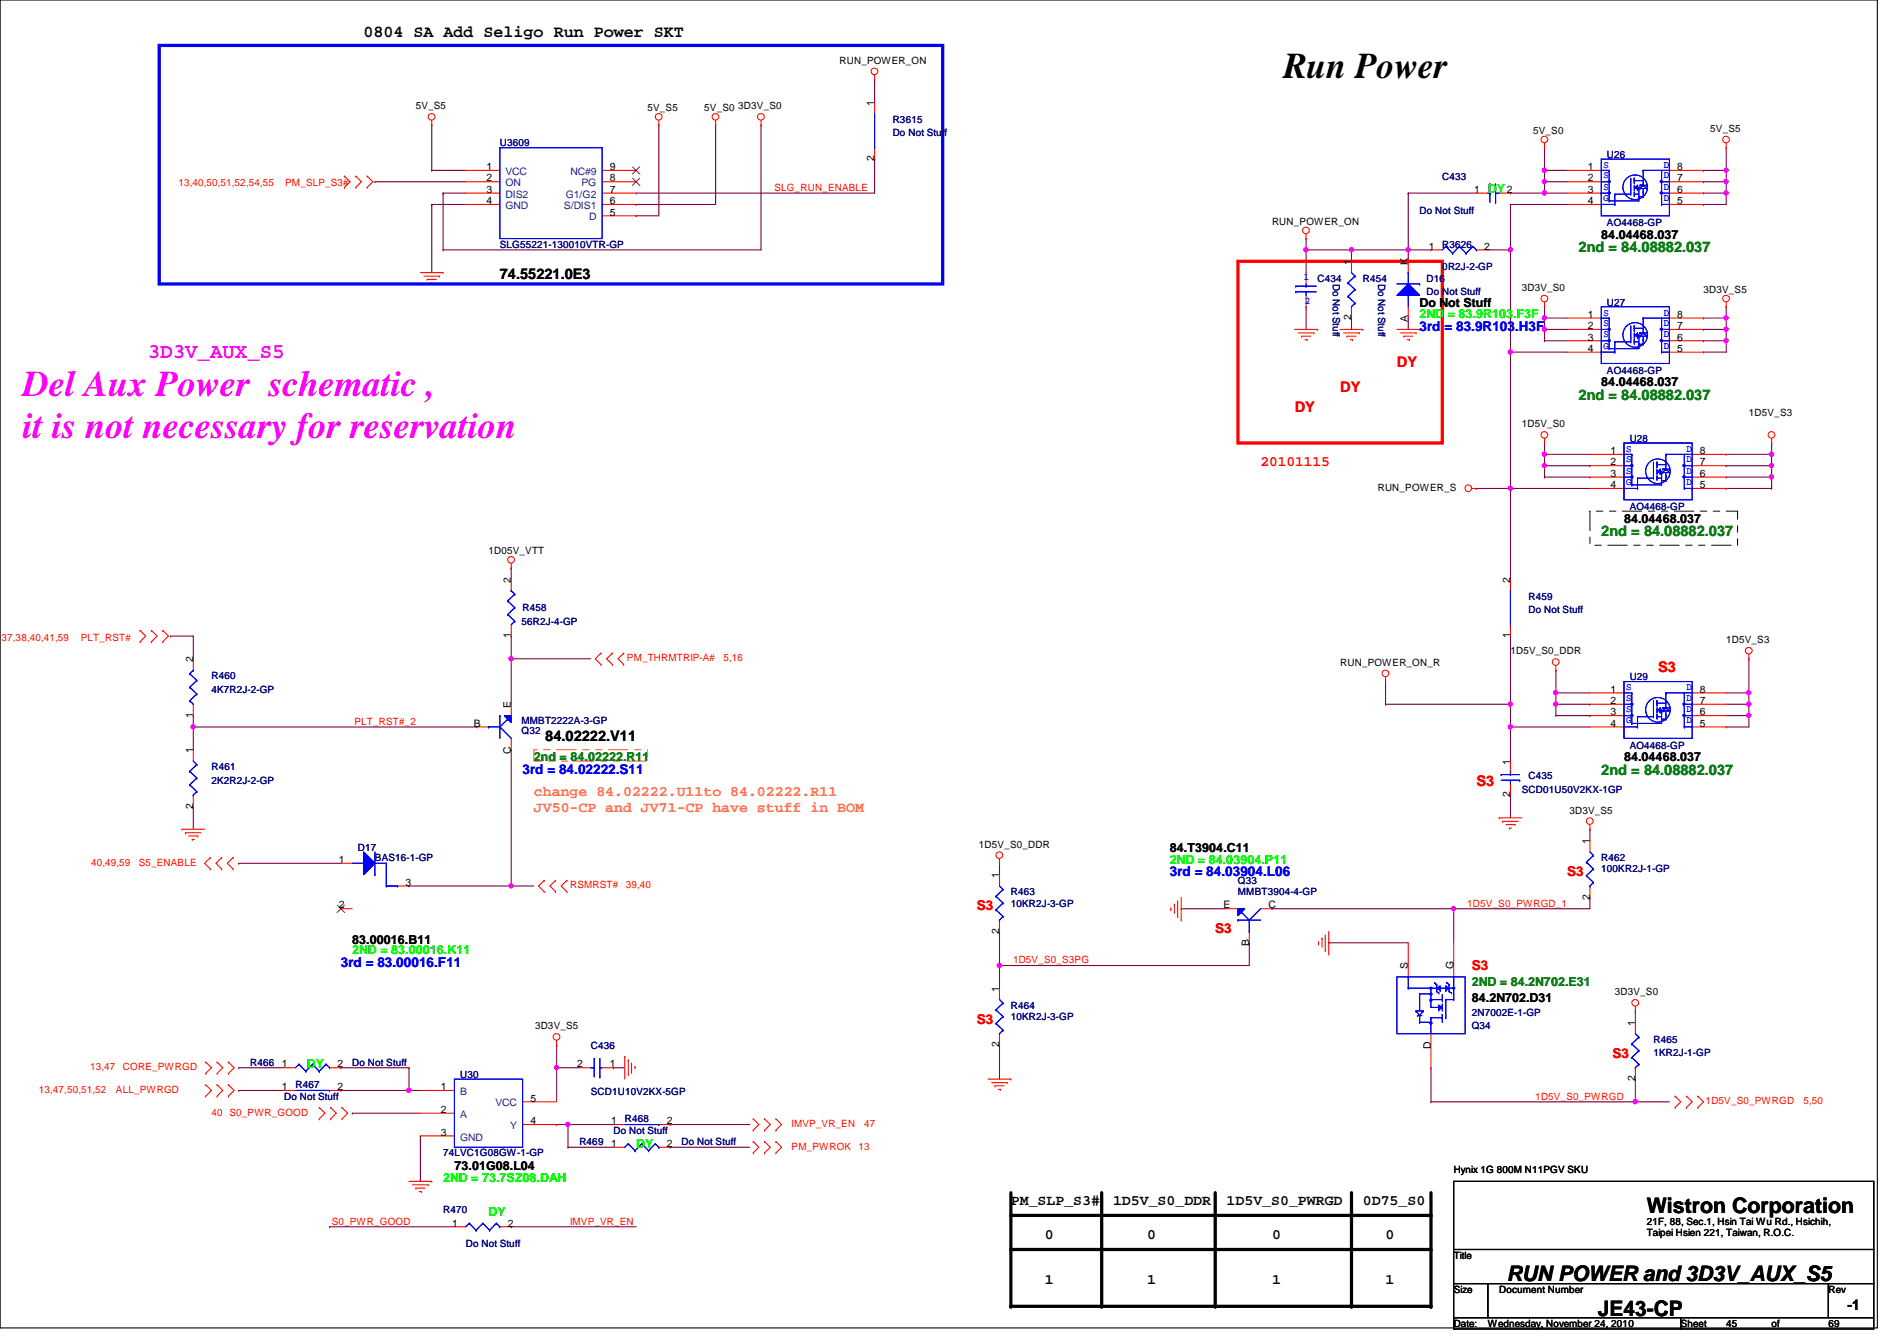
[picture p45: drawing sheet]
<svg xmlns="http://www.w3.org/2000/svg" width="297mm" height="210mm" viewBox="0 0 297 210" stroke-linecap="round" stroke-linejoin="round" font-family="sans-serif">
<defs><g id="words">
<text font-size="5.7" x="201" y="12.2">Run Power</text>
<g font-size="5.7" fill="#f0f">
<text x="3.6" y="62">Del Aux Power schematic ,</text>
<text x="3.6" y="68.6">it is not necessary for reservation</text>
</g>
<text font-size="3.3" fill="#f0f" x="23.2" y="56.1">3D3V_AUX_S5</text>
<g font-size="3.3">
<text x="257.8" y="189.8">Wistron Corporation</text>
<text x="236" y="200.6">RUN POWER and 3D3V_AUX_S5</text>
<text x="250.2" y="206">JE43-CP</text>
</g>
<text font-size="2.6" x="56.9" y="5.7">0804 SA Add Seligo Run Power SKT</text>
<g font-size="2.3" fill="#008000">
<text x="247.2" y="39.5">2nd = 84.08882.037</text>
<text x="247.2" y="62.6">2nd = 84.08882.037</text>
<text x="250.7" y="83.9">2nd = 84.08882.037</text>
<text x="250.7" y="121.2">2nd = 84.08882.037</text>
</g>
<g font-size="2.3">
<text x="78.3" y="43.7">74.55221.0E3</text>
<text x="85.4" y="115.9">84.02222.V11</text>
<text x="158.3" y="188.6">PM_SLP_S3#</text>
<text x="174.3" y="188.6">1D5V_S0_DDR</text>
<text x="192.1" y="188.6">1D5V_S0_PWRGD</text>
<text x="213.4" y="188.6">0D75_S0</text>
<text x="163.6" y="193.9">0</text>
<text x="179.6" y="193.9">0</text>
<text x="199.2" y="193.9">0</text>
<text x="217" y="193.9">0</text>
<text x="163.6" y="201">1</text>
<text x="179.6" y="201">1</text>
<text x="199.2" y="201">1</text>
<text x="217" y="201">1</text>
<text x="289.3" y="205">-1</text>
</g>
<g font-size="2.3" fill="#f00">
<text x="218.7" y="57.4">DY</text>
<text x="202.7" y="64.5">DY</text>
<text x="209.8" y="61.3">DY</text>
<text x="197.4" y="73">20101115</text>
<text x="259.6" y="105.2">S3</text>
<text x="231.2" y="123">S3</text>
</g>
<g font-size="2.3" fill="#ff8000">
<text x="83.6" y="124.5">change 84.02222.U11to 84.02222.R11</text>
<text x="83.6" y="127.1">JV50-CP and JV71-CP have stuff in BOM</text>
</g>
<g font-size="2.3" fill="#00f">
<text x="224.8" y="155.4" transform="rotate(180 224.8 155.4)">.</text>
<text x="224.8" y="154.6" transform="rotate(180 224.8 154.6)">.</text>
<text x="228.3" y="154.6" transform="rotate(180 228.3 154.6)">.</text>
<text x="224.8" y="159.9" transform="rotate(180 224.8 159.9)">.</text>
<text x="224.8" y="156.3" transform="rotate(180 224.8 156.3)">.</text>
</g>
<g font-size="2.1" fill="#00f">
<text x="222.3" y="51.8">3rd = 83.9R103.H3F</text>
<text x="81.8" y="121.1">3rd = 84.02222.S11</text>
<text x="183.2" y="137.1">3rd = 84.03904.L06</text>
<text x="53.4" y="151.3">3rd = 83.00016.F11</text>
</g>
<g font-size="2.1" fill="#f00">
<text x="245.4" y="137.1">S3</text>
<text x="152.9" y="142.5">S3</text>
<text x="190.3" y="146">S3</text>
<text x="230.5" y="151.9">S3</text>
<text x="152.9" y="160.2">S3</text>
<text x="252.5" y="165.6">S3</text>
</g>
<g font-size="1.9" fill="#0f0">
<text x="233" y="30.3">DY</text>
<text x="222.3" y="49.8">2ND = 83.9R103.F3F</text>
<text x="183.2" y="135.2">2ND = 84.03904.P11</text>
<text x="55.2" y="149.4">2ND = 83.00016.K11</text>
<text x="48" y="167.2">DY</text>
<text x="99.6" y="179.6">DY</text>
<text x="69.4" y="185">2ND = 73.7SZ08.DAH</text>
<text x="76.5" y="190.3">DY</text>
</g>
<g font-size="1.9">
<text x="250.7" y="37.4">84.04468.037</text>
<text x="222.3" y="48">Do Not Stuff</text>
<text x="250.7" y="60.5">84.04468.037</text>
<text x="254.3" y="81.8">84.04468.037</text>
<text x="254.3" y="119.2">84.04468.037</text>
<text x="183.2" y="133.4">84.T3904.C11</text>
<text x="55.2" y="147.8">83.00016.B11</text>
<text x="230.5" y="156.8">84.2N702.D31</text>
<text x="71.2" y="183.2">73.01G08.L04</text>
</g>
<g font-size="1.9" fill="#008000">
<text x="83.6" y="119.2">2nd = 84.02222.R11</text>
<text x="230.5" y="154.4">2ND = 84.2N702.E31</text>
</g>
<g font-size="1.6">
<text x="131.4" y="10">RUN_POWER_ON</text>
<text x="65.1" y="17.1">5V_S5</text>
<text x="101.4" y="17.4">5V_S5</text>
<text x="110.3" y="17.4">5V_S0</text>
<text x="115.6" y="17.1">3D3V_S0</text>
<text x="136.9" y="16.6" transform="rotate(-90 136.9 16.6)">1</text>
<text x="240.1" y="21">5V_S0</text>
<text x="267.8" y="20.7">5V_S5</text>
<text x="76.2" y="26.6">1</text>
<text x="76.2" y="28.4">2</text>
<text x="95.5" y="28.4">8</text>
<text x="95.5" y="26.6">9</text>
<text x="136.9" y="25.2" transform="rotate(-90 136.9 25.2)">2</text>
<text x="248.6" y="26.6">1</text>
<text x="248.6" y="28.4">2</text>
<text x="262.6" y="28.4">7</text>
<text x="262.6" y="26.6">8</text>
<text x="76.2" y="30.2">3</text>
<text x="76.2" y="32">4</text>
<text x="95.5" y="33.7">5</text>
<text x="95.5" y="32">6</text>
<text x="95.5" y="30.2">7</text>
<text x="199.2" y="35.2">RUN_POWER_ON</text>
<text x="230.8" y="30.2">1</text>
<text x="236" y="30.2">2</text>
<text x="248.6" y="30.2">3</text>
<text x="248.6" y="32">4</text>
<text x="262.6" y="32">5</text>
<text x="262.6" y="30.2">6</text>
<text x="211.6" y="41.4" transform="rotate(-90 211.6 41.4)">1</text>
<text x="220.5" y="41.4" transform="rotate(-90 220.5 41.4)">K</text>
<text x="223.7" y="39.1">1</text>
<text x="232.4" y="39.1">2</text>
<text x="238.3" y="45.6">3D3V_S0</text>
<text x="266.7" y="45.9">3D3V_S5</text>
<text x="211.6" y="50.1" transform="rotate(-90 211.6 50.1)">2</text>
<text x="220.5" y="50.3" transform="rotate(-90 220.5 50.3)">A</text>
<text x="248.6" y="49.7">1</text>
<text x="248.6" y="51.5">2</text>
<text x="248.6" y="53.3">3</text>
<text x="262.6" y="53.3">6</text>
<text x="262.6" y="51.5">7</text>
<text x="262.6" y="49.7">8</text>
<text x="248.6" y="55.1">4</text>
<text x="262.6" y="55.1">5</text>
<text x="273.9" y="65.1">1D5V_S3</text>
<text x="238.3" y="66.9">1D5V_S0</text>
<text x="252.2" y="71.1">1</text>
<text x="266.2" y="71.1">8</text>
<text x="215.7" y="76.8">RUN_POWER_S</text>
<text x="252.2" y="72.9">2</text>
<text x="252.2" y="74.6">3</text>
<text x="252.2" y="76.4">4</text>
<text x="266.2" y="76.4">5</text>
<text x="266.2" y="74.6">6</text>
<text x="266.2" y="72.9">7</text>
<text x="76.5" y="86.8">1D05V_VTT</text>
<text x="80" y="91.2" transform="rotate(-90 80 91.2)">2</text>
<text x="236.5" y="91.2" transform="rotate(-90 236.5 91.2)">2</text>
<text x="80" y="99.9" transform="rotate(-90 80 99.9)">1</text>
<text x="236.5" y="99.9" transform="rotate(-90 236.5 99.9)">1</text>
<text x="270.3" y="100.7">1D5V_S3</text>
<text x="30.2" y="103.7" transform="rotate(-90 30.2 103.7)">2</text>
<text x="209.8" y="104.2">RUN_POWER_ON_R</text>
<text x="236.5" y="102.4">1D5V_S0_DDR</text>
<text x="30.2" y="112.4" transform="rotate(-90 30.2 112.4)">1</text>
<text x="74.2" y="113.7">B</text>
<text x="80" y="110.8" transform="rotate(-90 80 110.8)">E</text>
<text x="252.2" y="108.4">1</text>
<text x="252.2" y="110.2">2</text>
<text x="252.2" y="112">3</text>
<text x="252.2" y="113.7">4</text>
<text x="266.2" y="113.7">5</text>
<text x="266.2" y="112">6</text>
<text x="266.2" y="110.2">7</text>
<text x="266.2" y="108.4">8</text>
<text x="30.2" y="117.9" transform="rotate(-90 30.2 117.9)">1</text>
<text x="80" y="118" transform="rotate(-90 80 118)">C</text>
<text x="236.5" y="119.7" transform="rotate(-90 236.5 119.7)">1</text>
<text x="236.5" y="124.8" transform="rotate(-90 236.5 124.8)">2</text>
<text x="30.2" y="126.6" transform="rotate(-90 30.2 126.6)">2</text>
<text x="245.7" y="127.3">3D3V_S5</text>
<text x="53" y="135.1">1</text>
<text x="153.3" y="132.7">1D5V_S0_DDR</text>
<text x="156.5" y="137.5" transform="rotate(-90 156.5 137.5)">1</text>
<text x="248.9" y="132.1" transform="rotate(-90 248.9 132.1)">1</text>
<text x="53" y="142.2">2</text>
<text x="63.5" y="138.6">3</text>
<text x="191.6" y="142.2">E</text>
<text x="198.6" y="142.2">C</text>
<text x="248.9" y="140.8" transform="rotate(-90 248.9 140.8)">2</text>
<text x="156.5" y="146.1" transform="rotate(-90 156.5 146.1)">2</text>
<text x="195.6" y="148.1" transform="rotate(-90 195.6 148.1)">B</text>
<text x="156.5" y="155.2" transform="rotate(-90 156.5 155.2)">1</text>
<text x="220.5" y="151.7" transform="rotate(-90 220.5 151.7)">S</text>
<text x="227.6" y="151.7" transform="rotate(-90 227.6 151.7)">G</text>
<text x="252.9" y="155.8">3D3V_S0</text>
<text x="83.8" y="161.1">3D3V_S5</text>
<text x="256" y="160.6" transform="rotate(-90 256 160.6)">1</text>
<text x="44.2" y="167.1">1</text>
<text x="52.8" y="167.1">2</text>
<text x="90.4" y="167.1">2</text>
<text x="95.5" y="167.1">1</text>
<text x="156.5" y="163.9" transform="rotate(-90 156.5 163.9)">2</text>
<text x="224" y="164.2" transform="rotate(-90 224 164.2)">D</text>
<text x="44.2" y="170.6">1</text>
<text x="52.8" y="170.6">2</text>
<text x="69" y="170.6">1</text>
<text x="83.1" y="172.4">5</text>
<text x="256" y="169.2" transform="rotate(-90 256 169.2)">2</text>
<text x="69" y="174.2">2</text>
<text x="69" y="177.8">3</text>
<text x="83.1" y="176">4</text>
<text x="95.7" y="176">1</text>
<text x="95.7" y="179.5">1</text>
<text x="104.4" y="176">2</text>
<text x="104.4" y="179.5">2</text>
<text x="227.6" y="183.7">Hynix 1G 800M N11PGV SKU</text>
<text x="70.8" y="192">1</text>
<text x="79.5" y="192">2</text>
<text x="257.8" y="191.7">21F, 88, Sec.1, Hsin Tai Wu Rd., Hsichih,</text>
<text x="227.6" y="197">Title</text>
<text x="257.8" y="193.5">Taipei Hsien 221, Taiwan, R.O.C.</text>
<text x="227.6" y="202.4">Size</text>
<text x="234.7" y="202.4">Document Number</text>
<text x="286.3" y="202.4">Rev</text>
<text x="227.6" y="207.7">Date:</text>
<text x="233" y="207.7">Wednesday, November 24, 2010</text>
<text x="263.2" y="207.7">Sheet</text>
<text x="270.3" y="207.7">45</text>
<text x="277.4" y="207.7">of</text>
<text x="286.3" y="207.7">69</text>
</g>
<g font-size="1.6" fill="#000080">
<text x="78.3" y="22.8">U3609</text>
<text x="139.8" y="19.2">R3615</text>
<text x="139.8" y="21.3">Do Not Stuff</text>
<text x="225.8" y="28.1">C433</text>
<text x="251.6" y="24.7">U26</text>
<text x="222.3" y="33.4">Do Not Stuff</text>
<text x="251.6" y="35.4">AO4468-GP</text>
<text x="78.3" y="38.8">SLG55221-130010VTR-GP</text>
<text x="225.8" y="38.8">R3626</text>
<text x="206.3" y="44.1">C434</text>
<text x="208.7" y="44.4" transform="rotate(90 208.7 44.4)">Do Not Stuff</text>
<text x="213.4" y="44.1">R454</text>
<text x="215.8" y="44.4" transform="rotate(90 215.8 44.4)">Do Not Stuff</text>
<text x="223.3" y="44.1">D16</text>
<text x="223.3" y="46.2">Do Not Stuff</text>
<text x="225.8" y="42.3">0R2J-2-GP</text>
<text x="251.6" y="47.8">U27</text>
<text x="251.6" y="58.5">AO4468-GP</text>
<text x="255.2" y="69.2">U28</text>
<text x="255.2" y="79.8">AO4468-GP</text>
<text x="81.8" y="95.7">R458</text>
<text x="239.3" y="93.9">R459</text>
<text x="81.7" y="97.8">56R2J-4-GP</text>
<text x="239.3" y="96">Do Not Stuff</text>
<text x="33.1" y="106.3">R460</text>
<text x="255.2" y="106.5">U29</text>
<text x="33.1" y="108.5">4K7R2J-2-GP</text>
<text x="81.7" y="113.3">MMBT2222A-3-GP</text>
<text x="81.7" y="114.9">Q32</text>
<text x="255.2" y="117.2">AO4468-GP</text>
<text x="33.1" y="120.6">R461</text>
<text x="33.1" y="122.7">2K2R2J-2-GP</text>
<text x="238.3" y="124.1">SCD01U50V2KX-1GP</text>
<text x="239.3" y="122">C435</text>
<text x="56" y="133.2">D17</text>
<text x="58.7" y="134.8">BAS16-1-GP</text>
<text x="250.7" y="134.8">R462</text>
<text x="250.7" y="136.6">100KR2J-1-GP</text>
<text x="158.3" y="140.1">R463</text>
<text x="158.3" y="141.9">10KR2J-3-GP</text>
<text x="193.8" y="138.3">Q33</text>
<text x="193.8" y="140.1">MMBT3904-4-GP</text>
<text x="158.3" y="157.9">R464</text>
<text x="158.3" y="159.7">10KR2J-3-GP</text>
<text x="230.5" y="161.1">Q34</text>
<text x="230.5" y="159">2N7002E-1-GP</text>
<text x="39.2" y="166.8">R466</text>
<text x="55.2" y="166.8">Do Not Stuff</text>
<text x="92.5" y="164.1">C436</text>
<text x="258.9" y="163.2">R465</text>
<text x="258.9" y="165.4">1KR2J-1-GP</text>
<text x="44.5" y="172.1">Do Not Stuff</text>
<text x="46.3" y="170.3">R467</text>
<text x="72" y="168.7">U30</text>
<text x="92.5" y="171.4">SCD1U10V2KX-5GP</text>
<text x="90.7" y="179.2">R469</text>
<text x="96.1" y="177.5">Do Not Stuff</text>
<text x="97.8" y="175.7">R468</text>
<text x="106.7" y="179.2">Do Not Stuff</text>
<text x="69.4" y="181">74LVC1G08GW-1-GP</text>
<text x="69.4" y="189.9">R470</text>
<text x="72.9" y="195.2">Do Not Stuff</text>
</g>
<g font-size="1.6" fill="#f00">
<text x="27.9" y="29.2">13,40,50,51,52,54,55</text>
<text x="44.7" y="29.2">PM_SLP_S3#</text>
<text x="121.3" y="29.9">SLG_RUN_ENABLE</text>
<text x="-.2" y="100.3">,37,38,40,41,59</text>
<text x="12.7" y="100.3">PLT_RST#</text>
<text x="98.2" y="103.5">PM_THRMTRIP-A#</text>
<text x="113.3" y="103.5">5,16</text>
<text x="55.5" y="113.5">PLT_RST#_2</text>
<text x="14.3" y="135.5">40,49,59</text>
<text x="21.7" y="135.5">S5_ENABLE</text>
<text x="89.3" y="139.1">RSMRST#</text>
<text x="98" y="139.1">39,40</text>
<text x="229.7" y="141.9">1D5V_S0_PWRGD_1</text>
<text x="158.6" y="150.8">1D5V_S0_S3PG</text>
<text x="14.1" y="167.5">13,47</text>
<text x="19.3" y="167.5">CORE_PWRGD</text>
<text x="6.1" y="171.1">13,47,50,51,52</text>
<text x="18.2" y="171.1">ALL_PWRGD</text>
<text x="240.4" y="172.1">1D5V_S0_PWRGD</text>
<text x="267.1" y="172.8">1D5V_S0_PWRGD</text>
<text x="282.4" y="172.8">5,50</text>
<text x="33.1" y="174.6">40 S0_PWR_GOOD</text>
<text x="123.9" y="176.4">IMVP_VR_EN</text>
<text x="123.9" y="180">PM_PWROK</text>
<text x="134.4" y="180">13</text>
<text x="135.3" y="176.4">47</text>
<text x="51.9" y="191.7">S0_PWR_GOOD</text>
<text x="89.3" y="191.7">IMVP_VR_EN</text>
</g>
<g font-size="1.6" fill="#004080">
<text x="79.2" y="27.4">VCC</text>
<text x="79.2" y="29.2">ON</text>
<text x="89.3" y="27.4">NC#9</text>
<text x="91.1" y="29.2">PG</text>
<text x="79.2" y="30.9">DIS2</text>
<text x="79.2" y="32.7">GND</text>
<text x="88.3" y="32.7">S/DIS1</text>
<text x="88.6" y="30.9">G1/G2</text>
<text x="92.2" y="34.5">D</text>
<text x="72" y="171.4">B</text>
<text x="77.6" y="173.2">VCC</text>
<text x="72" y="175">A</text>
<text x="72" y="178.5">GND</text>
<text x="79.9" y="176.7">Y</text>
</g>
<g font-size="1.6" fill="#00f">
<text x="251.1" y="26.3">S</text>
<text x="251.1" y="27.9">S</text>
<text x="251.1" y="29.7">S</text>
<text x="260.5" y="29.7">D</text>
<text x="260.5" y="27.9">D</text>
<text x="260.5" y="26.3">D</text>
<text x="251.1" y="31.5">G</text>
<text x="260.5" y="31.5">D</text>
<text x="204.2" y="43.9">1</text>
<text x="204.3" y="47.6">2</text>
<text x="251.1" y="49.4">S</text>
<text x="251.1" y="51">S</text>
<text x="251.1" y="52.8">S</text>
<text x="260.5" y="52.8">D</text>
<text x="260.5" y="51">D</text>
<text x="260.5" y="49.4">D</text>
<text x="251.1" y="54.6">G</text>
<text x="260.5" y="54.6">D</text>
<text x="254.6" y="70.7">S</text>
<text x="264.1" y="70.7">D</text>
<text x="254.6" y="72.3">S</text>
<text x="254.6" y="74.1">S</text>
<text x="254.6" y="75.9">G</text>
<text x="264.1" y="75.9">D</text>
<text x="264.1" y="74.1">D</text>
<text x="264.1" y="72.3">D</text>
<text x="254.6" y="108.1">S</text>
<text x="254.6" y="109.7">S</text>
<text x="254.6" y="111.5">S</text>
<text x="254.6" y="113.2">G</text>
<text x="264.1" y="113.2">D</text>
<text x="264.1" y="111.5">D</text>
<text x="264.1" y="109.7">D</text>
<text x="264.1" y="108.1">D</text>
</g>
</g></defs>
<path d="M0 0h294v207.9h-294z" fill="none" stroke="#000" stroke-width=".17"/>
<path d="M236.5 32h.1M236.5 39.1h.1M236.5 32h8.9M236.5 39.1v16" fill="none" stroke="#800040" stroke-width=".17"/>
<circle cx="236.5" cy="39.1" r=".32" fill="#f0f"/>
<circle cx="236.5" cy="39.1" r=".32" fill="none" stroke="#f0f" stroke-width=".17"/>
<g fill="none" stroke="#800040" stroke-width=".17">
<path d="M204.5 39.1h.1M204.5 39.1v3.6M211.6 39.1h.1M211.6 39.1v1.8M220.5 39.1h.1M220.5 30.2h.1M220.5 30.2v10.7M236.5 30.2h.1M236.5 30.2h5.3M220.5 49.8h.1M220.5 49.8v1.8M236.5 55.1h.1"/>
<path d="M236.5 55.1h8.9"/>
</g>
<circle cx="204.5" cy="39.1" r=".32" fill="#f0f"/>
<circle cx="204.5" cy="39.1" r=".32" fill="none" stroke="#f0f" stroke-width=".17"/>
<path d="M204.5 39.1h.1M204.5 39.1h7.1M204.5 48h.1M204.5 48v3.6M211.6 49.8h.1M211.6 49.8v1.8M241.8 49.8h.1M241.8 49.8h3.6M241.8 49.8v1.8" fill="none" stroke="#800040" stroke-width=".17"/>
<circle cx="241.8" cy="49.8" r=".32" fill="#f0f"/>
<circle cx="241.8" cy="49.8" r=".32" fill="none" stroke="#f0f" stroke-width=".17"/>
<path d="M241.8 51.6h.1M241.8 53.3h.1M241.8 51.6h3.6M241.8 53.3h3.6M241.8 51.6v1.7" fill="none" stroke="#800040" stroke-width=".17"/>
<circle cx="241.8" cy="51.5" r=".32" fill="#f0f"/>
<circle cx="241.8" cy="51.5" r=".32" fill="none" stroke="#f0f" stroke-width=".17"/>
<path d="M211.6 39.1h.1M211.6 39.1h8.9M220.5 30.2h.1M220.5 30.2h10.7" fill="none" stroke="#800040" stroke-width=".17"/>
<circle cx="220.5" cy="39.1" r=".32" fill="#f0f"/>
<circle cx="220.5" cy="39.1" r=".32" fill="none" stroke="#f0f" stroke-width=".17"/>
<circle cx="211.6" cy="39.1" r=".32" fill="#f0f"/>
<circle cx="211.6" cy="39.1" r=".32" fill="none" stroke="#f0f" stroke-width=".17"/>
<path d="M270.3 26.7h.1M270.3 26.7v1.7" fill="none" stroke="#800040" stroke-width=".17"/>
<circle cx="270.3" cy="26.6" r=".32" fill="#f0f"/>
<circle cx="270.3" cy="26.6" r=".32" fill="none" stroke="#f0f" stroke-width=".17"/>
<path d="M266.7 32h.1M266.7 32h3.6M270.3 28.4h.1M270.3 28.4v1.8" fill="none" stroke="#800040" stroke-width=".17"/>
<circle cx="270.3" cy="28.4" r=".32" fill="#f0f"/>
<circle cx="270.3" cy="28.4" r=".32" fill="none" stroke="#f0f" stroke-width=".17"/>
<path d="M241.8 26.7h.1M241.8 28.4h.1M241.8 26.7v3.5M266.7 28.4h.1M266.7 28.4h3.6" fill="none" stroke="#800040" stroke-width=".17"/>
<circle cx="241.8" cy="30.2" r=".32" fill="#f0f"/>
<circle cx="241.8" cy="30.2" r=".32" fill="none" stroke="#f0f" stroke-width=".17"/>
<circle cx="241.8" cy="28.4" r=".32" fill="#f0f"/>
<circle cx="241.8" cy="28.4" r=".32" fill="none" stroke="#f0f" stroke-width=".17"/>
<path d="M270.3 30.2h.1M270.3 30.2v1.8" fill="none" stroke="#800040" stroke-width=".17"/>
<circle cx="270.3" cy="30.2" r=".32" fill="#f0f"/>
<circle cx="270.3" cy="30.2" r=".32" fill="none" stroke="#f0f" stroke-width=".17"/>
<path d="M241.8 28.4h.1M241.8 30.2h.1M241.8 26.7h.1M241.8 30.2h3.6M241.8 26.7h3.6M241.8 28.4h3.6M266.7 30.2h.1M266.7 26.7h.1M266.7 30.2h3.6M266.7 26.7h3.6" fill="none" stroke="#800040" stroke-width=".17"/>
<circle cx="241.8" cy="26.6" r=".32" fill="#f0f"/>
<circle cx="241.8" cy="26.6" r=".32" fill="none" stroke="#f0f" stroke-width=".17"/>
<path d="M204.5 37.3h.1M204.5 37.3v1.8M241.8 23.1h.1M241.8 23.1v3.6M270.3 23.1h.1M270.3 23.1v3.6M241.8 48h.1M241.8 48v1.8M270.3 48h.1M270.3 49.8h.1M270.3 48v3.6" fill="none" stroke="#800040" stroke-width=".17"/>
<circle cx="270.3" cy="49.8" r=".32" fill="#f0f"/>
<circle cx="270.3" cy="49.8" r=".32" fill="none" stroke="#f0f" stroke-width=".17"/>
<path d="M266.7 55.1h.1M266.7 55.1h3.6M270.3 51.6h.1M270.3 51.6v1.7" fill="none" stroke="#800040" stroke-width=".17"/>
<circle cx="270.3" cy="51.5" r=".32" fill="#f0f"/>
<circle cx="270.3" cy="51.5" r=".32" fill="none" stroke="#f0f" stroke-width=".17"/>
<path d="M266.7 51.6h.1M266.7 51.6h3.6M270.3 53.3h.1M270.3 53.3v1.8" fill="none" stroke="#800040" stroke-width=".17"/>
<circle cx="270.3" cy="53.3" r=".32" fill="#f0f"/>
<circle cx="270.3" cy="53.3" r=".32" fill="none" stroke="#f0f" stroke-width=".17"/>
<path d="M266.7 53.3h.1M266.7 49.8h.1M266.7 53.3h3.6M266.7 49.8h3.6M241.8 69.3h.1M241.8 69.3v1.8M270.3 71.1h.1M277.4 69.3h.1M277.4 69.3v1.8h-7.1" fill="none" stroke="#800040" stroke-width=".17"/>
<circle cx="277.4" cy="71.1" r=".32" fill="#f0f"/>
<circle cx="277.4" cy="71.1" r=".32" fill="none" stroke="#f0f" stroke-width=".17"/>
<path d="M55.2 174.2h.1M55.2 174.2h10.6M64 170.7h.1M64 170.7h1.8M65.8 177.8h.1M65.8 177.8v7.1M87.2 167.1h.1M87.2 167.1v5.4M88.9 176h.1M88.9 176h7.2" fill="none" stroke="#800040" stroke-width=".17"/>
<circle cx="64" cy="170.7" r=".32" fill="#f0f"/>
<circle cx="64" cy="170.7" r=".32" fill="none" stroke="#f0f" stroke-width=".17"/>
<path d="M80 103.1h.1M80 103.1v7.1M80 103.1h12.5" fill="none" stroke="#800040" stroke-width=".17"/>
<circle cx="80" cy="103.1" r=".32" fill="#f0f"/>
<circle cx="80" cy="103.1" r=".32" fill="none" stroke="#f0f" stroke-width=".17"/>
<path d="M26.7 99.6h.1M26.7 99.6h3.6M80 99.6h.1M80 88.9h.1M80 88.9v1.8M80 99.6v3.5M80 117.3h.1M80 117.3v21.4M37.4 135.1h.1M37.4 135.1h16M80 138.7h.1M80 138.7h3.6" fill="none" stroke="#800040" stroke-width=".17"/>
<circle cx="80" cy="138.7" r=".32" fill="#f0f"/>
<circle cx="80" cy="138.7" r=".32" fill="none" stroke="#f0f" stroke-width=".17"/>
<path d="M64 138.7h.1M64 138.7h16M88.9 179.6h.1M88.9 176h.1M88.9 179.6h7.2M88.9 176v3.6" fill="none" stroke="#800040" stroke-width=".17"/>
<circle cx="88.9" cy="176" r=".32" fill="#f0f"/>
<circle cx="88.9" cy="176" r=".32" fill="none" stroke="#f0f" stroke-width=".17"/>
<g fill="none" stroke="#800040" stroke-width=".17">
<path d="M37.4 170.7h.1M37.4 167.1h.1M37.4 167.1h7.1M37.4 170.7h7.1M53.4 167.1h.1M53.4 170.7h.1M53.4 167.1h10.6M64 167.1h.1M64 167.1v3.6h-10.6M87.2 176h.1M87.2 167.1h.1M87.2 176h1.7"/>
<path d="M87.2 167.1h3.5M104.9 176h.1M104.9 179.6h.1M104.9 176h12.5M104.9 179.6h12.5"/>
</g>
<circle cx="87.1" cy="167.1" r=".32" fill="#f0f"/>
<circle cx="87.1" cy="167.1" r=".32" fill="none" stroke="#f0f" stroke-width=".17"/>
<path d="M241.8 71.1h.1M241.8 71.1h7.2M236.5 113.8h.1M236.5 113.8v5.3M87.2 163.6h.1M87.2 163.6v3.5M96.1 167.1h.1M96.1 167.1h1.7M51.6 192h.1M51.6 192h19.6M80 192h.1M80 192h19.6" fill="none" stroke="#800040" stroke-width=".17"/>
<circle cx="236.5" cy="113.8" r=".32" fill="#f0f"/>
<circle cx="236.5" cy="113.8" r=".32" fill="none" stroke="#f0f" stroke-width=".17"/>
<path d="M236.5 76.5h.1M236.5 76.5v14.2M236.5 113.8h.1M236.5 110.2h.1M236.5 113.8h12.5M236.5 110.2v3.6M243.6 108.5h.1M243.6 104.9h.1M243.6 108.5h5.4M243.6 104.9v3.6M236.5 124.5h.1M236.5 124.5v3.5" fill="none" stroke="#800040" stroke-width=".17"/>
<circle cx="236.5" cy="76.4" r=".32" fill="#f0f"/>
<circle cx="236.5" cy="76.4" r=".32" fill="none" stroke="#f0f" stroke-width=".17"/>
<path d="M217 106.7h.1M217 110.2h.1M217 106.7v3.5M217 110.2h19.5" fill="none" stroke="#800040" stroke-width=".17"/>
<circle cx="236.5" cy="110.2" r=".32" fill="#f0f"/>
<circle cx="236.5" cy="110.2" r=".32" fill="none" stroke="#f0f" stroke-width=".17"/>
<path d="M236.5 99.6h.1M236.5 99.6v10.6M243.6 110.2h.1M243.6 108.5v1.7" fill="none" stroke="#800040" stroke-width=".17"/>
<circle cx="243.6" cy="108.4" r=".32" fill="#f0f"/>
<circle cx="243.6" cy="108.4" r=".32" fill="none" stroke="#f0f" stroke-width=".17"/>
<circle cx="243.6" cy="110.2" r=".32" fill="#f0f"/>
<circle cx="243.6" cy="110.2" r=".32" fill="none" stroke="#f0f" stroke-width=".17"/>
<g fill="none" stroke="#800040" stroke-width=".17">
<path d="M243.6 112h.1M243.6 112h5.4M249 110.2h.1M249 112h.1M249 110.2h-5.4v1.8M270.3 113.8h.1M270.3 110.2h3.6M270.3 108.5h3.6M273.9 112h.1M273.9 108.5h.1M273.9 103.1h.1M273.9 110.2h.1"/>
<path d="M273.9 103.1v7.1M273.9 112v1.8h-3.6"/>
</g>
<circle cx="273.8" cy="108.4" r=".32" fill="#f0f"/>
<circle cx="273.8" cy="108.4" r=".32" fill="none" stroke="#f0f" stroke-width=".17"/>
<path d="M270.3 112h3.6M273.9 112h.1" fill="none" stroke="#800040" stroke-width=".17"/>
<circle cx="273.8" cy="112" r=".32" fill="#f0f"/>
<circle cx="273.8" cy="112" r=".32" fill="none" stroke="#f0f" stroke-width=".17"/>
<path d="M273.9 110.2h.1M273.9 110.2v1.8" fill="none" stroke="#800040" stroke-width=".17"/>
<circle cx="273.8" cy="110.2" r=".32" fill="#f0f"/>
<circle cx="273.8" cy="110.2" r=".32" fill="none" stroke="#f0f" stroke-width=".17"/>
<path d="M256.1 172.5h.1M256.1 172.5h5.3" fill="none" stroke="#800040" stroke-width=".17"/>
<circle cx="256" cy="172.4" r=".32" fill="#f0f"/>
<circle cx="256" cy="172.4" r=".32" fill="none" stroke="#f0f" stroke-width=".17"/>
<path d="M156.5 135.1h.1M156.5 135.1v1.8M249 129.8h.1M249 129.8v1.8M156.5 151.1h.1M156.5 151.1h39.1M256.1 158.2h.1M256.1 158.2v1.8M224.1 172.5h.1M256.1 168.9h.1M256.1 168.9v3.6h-32" fill="none" stroke="#800040" stroke-width=".17"/>
<circle cx="156.5" cy="151.1" r=".32" fill="#f0f"/>
<circle cx="156.5" cy="151.1" r=".32" fill="none" stroke="#f0f" stroke-width=".17"/>
<path d="M156.5 151.1h.1M156.5 145.8v8.9M199.2 142.2h.1M227.6 142.2h.1M227.6 142.2v5.4M249 140.5h.1M249 140.5v1.7h-49.8M156.5 163.6h.1M156.5 163.6v5.3" fill="none" stroke="#800040" stroke-width=".17"/>
<circle cx="227.6" cy="142.2" r=".32" fill="#f0f"/>
<circle cx="227.6" cy="142.2" r=".32" fill="none" stroke="#f0f" stroke-width=".17"/>
<path d="M30.3 113.8h44.4M74.7 113.8h.1M30.3 126.2h.1M30.3 126.2v3.6" fill="none" stroke="#800040" stroke-width=".17"/>
<circle cx="30.2" cy="113.8" r=".32" fill="#f0f"/>
<circle cx="30.2" cy="113.8" r=".32" fill="none" stroke="#f0f" stroke-width=".17"/>
<path d="M236.5 55.1h.1M236.5 55.1v21.4M236.5 76.5h.1M236.5 76.5h12.5M30.3 99.6h.1M30.3 99.6v3.5M30.3 112h.1M30.3 113.8h.1M30.3 112v5.3" fill="none" stroke="#800040" stroke-width=".17"/>
<circle cx="236.5" cy="55.1" r=".32" fill="#f0f"/>
<circle cx="236.5" cy="55.1" r=".32" fill="none" stroke="#f0f" stroke-width=".17"/>
<path d="M241.8 72.9h.1M241.8 71.1v1.8" fill="none" stroke="#800040" stroke-width=".17"/>
<circle cx="241.8" cy="71.1" r=".32" fill="#f0f"/>
<circle cx="241.8" cy="71.1" r=".32" fill="none" stroke="#f0f" stroke-width=".17"/>
<path d="M241.8 72.9h7.2M249 72.9h.1M270.3 72.9h.1M270.3 72.9h7.1M277.4 72.9h.1M277.4 71.1v1.8" fill="none" stroke="#800040" stroke-width=".17"/>
<circle cx="277.4" cy="72.9" r=".32" fill="#f0f"/>
<circle cx="277.4" cy="72.9" r=".32" fill="none" stroke="#f0f" stroke-width=".17"/>
<path d="M270.3 74.7h.1M270.3 74.7h7.1M277.4 74.7h.1M277.4 72.9v1.8" fill="none" stroke="#800040" stroke-width=".17"/>
<circle cx="277.4" cy="74.6" r=".32" fill="#f0f"/>
<circle cx="277.4" cy="74.6" r=".32" fill="none" stroke="#f0f" stroke-width=".17"/>
<path d="M241.8 74.7h.1M241.8 72.9v1.8M270.3 76.5h.1M270.3 76.5h7.1M277.4 76.5h.1M277.4 74.7v1.8" fill="none" stroke="#800040" stroke-width=".17"/>
<circle cx="241.8" cy="72.9" r=".32" fill="#f0f"/>
<circle cx="241.8" cy="72.9" r=".32" fill="none" stroke="#f0f" stroke-width=".17"/>
<g fill="none" stroke="#800040" stroke-width=".17">
<path d="M67.6 19.6h.1M67.6 19.6v7.1M103.2 19.6h.1M103.2 19.6v14.2h-3.6M112.1 19.6h.1M112.1 19.6v12.4h-12.5M119.2 19.6h.1M119.2 19.6v19.5h-49.8M136.9 12.4h.1M136.9 12.4v3.6M58.7 28.4h.1M58.7 28.4h14.2"/>
<path d="M67.6 32h.1M67.6 26.7h.1M67.6 32h5.3M67.6 32v10.7M67.6 26.7h5.3M69.4 39.1h.1M69.4 30.2h.1M69.4 30.2h3.5M69.4 30.2v8.9M99.6 32h.1M99.6 33.8h.1M99.6 30.2h.1"/>
<path d="M136.9 24.9h.1M136.9 24.9v5.3h-37.3M220.5 39.1h3.6M224.1 39.1h.1M233 39.1h3.5M236.5 39.1h.1M236.5 32h.1M236.5 32v7.1M231.2 76.5h.1M231.2 76.5h5.3M241.8 74.7h7.2M249 74.7h.1"/>
<path d="M185 142.2h.1M185 142.2h7.1M195.6 147.6h.1M195.6 147.6v3.5M208.1 147.6h.1M208.1 147.6h12.4M224.1 167.1h.1M224.1 167.1v5.4"/>
</g>
<g fill="none" stroke="#f00" stroke-width=".17">
<path d="M67.6 19.6h.1M67.6 18.8v.8M103.2 19.6h.1M103.2 18.8v.8M112.1 19.6h.1M112.1 18.8v.8M119.2 19.6h.1M119.2 18.8v.8M136.9 12.4h.1M136.9 11.7v.7M53.9 29.3h.1M53.9 27.6h.1"/>
<path d="M53.9 27.6l.9 .8-.9 .9M55.7 27.6h.1M55.7 29.3h.1M55.7 27.6l.9 .8-.9 .9M57.5 29.3h.1M57.5 27.6h.1M57.5 27.6l.9 .8-.9 .9M204.5 37.3h.1M204.5 36.6v.7M224.1 39.1h1.7M231.2 39.1h1.8M231.2 30.2h1.8"/>
<path d="M234.7 30.2h1.8M241.8 23.1h.1M241.8 22.4v.7M270.3 23.1h.1M270.3 22.4v.7M65.8 42.7h3.6M66.4 43.2h2.4M66.9 43.7h.1M66.9 43.7h1.4M67.4 44.3h.4M67.8 44.3h.1M68.8 43.2h.1"/>
<path d="M69.4 42.7h.1M202.7 51.6h3.6M203.3 52.1h2.4M203.8 52.6h.1M203.8 52.6h1.4M204.3 53.2h.4M204.7 53.2h.1M205.7 52.1h.1M206.3 51.6h.1M209.8 51.6h3.6M210.4 52.1h2.4M210.9 52.6h.1"/>
<path d="M210.9 52.6h1.4M211.5 53.2h.3M211.8 53.2h.1M212.8 52.1h.1M213.4 51.6h.1M218.7 51.6h3.6M219.3 52.1h2.4M219.8 52.6h.1M219.8 52.6h1.4M220.3 53.2h.4M220.5 40.9v1.8M220.5 48v1.8"/>
<path d="M220.7 53.2h.1M221.7 52.1h.1M222.3 51.6h.1M241.8 48h.1M241.8 47.3v.7M270.3 48h.1M270.3 47.3v.7M230.5 76.5h.7M231.2 76.5h.1M241.8 69.3h.1M241.8 68.6v.7M277.4 69.3h.1"/>
<path d="M277.4 68.6v.7M21.9 98.7h.1M21.9 98.7l.9 .9-.9 .9M23.7 98.7h.1M23.7 98.7l.9 .9-.9 .9M25.5 98.7h.1M25.5 98.7l.9 .9-.9 .9M80 88.9h.1M80 88.2v.7M21.9 100.5h.1M23.7 100.5h.1M25.5 100.5h.1"/>
<path d="M94.1 102.2h.1M94.1 104h.1M94.1 102.2l-.9 .9 .9 .9M95.9 104h.1M95.9 102.2h.1M95.9 102.2l-.9 .9 .9 .9M97.7 102.2h.1M97.7 104h.1M97.7 102.2l-.9 .9 .9 .9M217 106.7h.1M217 106v.7M243.6 104.9h.1"/>
<path d="M243.6 104.2v.7M273.9 103.1h.1M273.9 102.4v.7M28.5 129.8h.1M28.5 129.8h3.5M29 130.3h.1M29 130.3h2.5M29.5 130.9h1.5M30.1 131.4h.1M30.1 131.4h.3M31 130.9h.1M32.9 136h.1"/>
<path d="M32.9 134.2h.1M32.9 134.2l-.9 .9 .9 .9M34.7 134.2h.1M34.7 136h.1M34.7 134.2l-.9 .9 .9 .9M36.5 136h.1M36.5 134.2h.1M36.5 134.2l-.9 .9 .9 .9M85.2 139.6h.1M85.2 137.8h.1M85.2 137.8l-.9 .9 .9 .9M87 137.8h.1"/>
<path d="M87 139.6h.1M87 137.8l-.9 .9 .9 .9M88.8 139.6h.1M88.8 137.8h.1M88.8 137.8l-.9 .9 .9 .9M156.5 135.1h.1M156.5 134.4v.7M234.7 128h.1M234.7 128h3.6M235.3 128.6h.1M235.3 128.6h2.4M235.8 129.1h1.4"/>
<path d="M236.3 129.6h.1M236.3 129.6h.4M237.2 129.1h.1M249 129.8h.1M249 129.1v.7M183.3 142.4h.1M183.3 142.1v.3M183.9 141.5h.1M183.9 141.5v1.5M184.4 143.5h.1M184.4 141v2.5M185 144h.1"/>
<path d="M185 140.5v3.5M206.5 147.7h.1M206.5 147.4v.3M207 146.9h.1M207 146.9v1.4M207.5 148.8h.1M207.5 146.3v2.5M208.1 149.4h.1M208.1 145.8v3.6M256.1 158.2h.1M256.1 157.5v.7M32.2 168h.1"/>
<path d="M32.2 166.2h.1M32.2 171.6h.1M32.2 169.8h.1M32.2 166.2l.9 .9-.9 .9M32.2 169.8l.9 .9-.9 .9M34 166.2h.1M34 168h.1M34 169.8h.1M34 171.6h.1M34 166.2l.9 .9-.9 .9M34 169.8l.9 .9-.9 .9M35.8 168h.1"/>
<path d="M35.8 166.2h.1M35.8 171.6h.1M35.8 169.8h.1M35.8 169.8l.9 .9-.9 .9M35.8 166.2l.9 .9-.9 .9M50 175.1h.1M50 173.4h.1M50 173.4l.9 .8-.9 .9M51.8 173.4h.1M51.8 175.1h.1M51.8 173.4l.9 .8-.9 .9M53.5 175.1h.1"/>
<path d="M53.5 173.4h.1M53.5 173.4l.9 .8-.9 .9M87.2 163.6h.1M87.2 162.9v.7M97.8 165.4h.1M97.8 165.4v3.5M98.4 165.9h.1M98.4 165.9v2.5M98.9 167.9h.1M98.9 166.4v1.5M99.4 167h.1M99.4 167v.3"/>
<path d="M117.9 176.9h.1M117.9 175.1h.1M117.9 178.7h.1M117.9 175.1l.9 .9-.9 .9M117.9 178.7l.9 .9-.9 .9M119.7 175.1h.1M119.7 176.9h.1M119.7 178.7h.1M119.7 175.1l.9 .9-.9 .9M119.7 178.7l.9 .9-.9 .9M121.5 176.9h.1M121.5 175.1h.1"/>
<path d="M121.5 178.7h.1M121.5 178.7l.9 .9-.9 .9M121.5 175.1l.9 .9-.9 .9M154.7 168.9h3.6M155.3 169.5h2.4M155.8 170h.1M155.8 170h1.4M156.3 170.5h.4M156.7 170.5h.1M157.7 169.5h.1M158.3 168.9h.1M262.3 173.4h.1"/>
<path d="M262.3 171.6h.1M262.3 171.6l.9 .9-.9 .9M264.1 171.6h.1M264.1 173.4h.1M264.1 171.6l.9 .9-.9 .9M265.8 173.4h.1M265.8 171.6h.1M265.8 171.6l.9 .9-.9 .9M64 184.9h3.6M64.6 185.5h2.5M65.1 186h.1M65.1 186h1.4"/>
<path d="M65.7 186.5h.3M66 186.5h.1M67.1 185.5h.1M67.6 184.9h.1M117.9 180.5h.1M119.7 180.5h.1M121.5 180.5h.1"/>
<circle cx="67.6" cy="18.3" r=".52"/>
<circle cx="103.1" cy="18.3" r=".52"/>
<circle cx="112" cy="18.3" r=".52"/>
<circle cx="119.1" cy="18.3" r=".52"/>
<circle cx="136.9" cy="11.2" r=".52"/>
<circle cx="204.5" cy="36.1" r=".52"/>
<circle cx="241.8" cy="21.8" r=".52"/>
<circle cx="270.3" cy="21.8" r=".52"/>
<circle cx="241.8" cy="46.7" r=".52"/>
<circle cx="270.3" cy="46.7" r=".52"/>
<circle cx="229.9" cy="76.4" r=".52"/>
<circle cx="241.8" cy="68.1" r=".52"/>
<circle cx="277.4" cy="68.1" r=".52"/>
<circle cx="80" cy="87.6" r=".52"/>
<circle cx="216.9" cy="105.4" r=".52"/>
<circle cx="243.6" cy="103.6" r=".52"/>
<circle cx="273.8" cy="101.8" r=".52"/>
<circle cx="156.5" cy="133.9" r=".52"/>
<circle cx="248.9" cy="128.5" r=".52"/>
<circle cx="256.1" cy="157" r=".52"/>
<circle cx="87.1" cy="162.3" r=".52"/>
</g>
<path d="M227.6 184.9h65.8v10.7h-65.8zM227.6 195.6h65.8v5.3h-65.8zM227.6 200.9h5.4v5.3h-5.4zM227.6 206.2h35.6v1.8h-35.6zM233 200.9h53.3v5.3h-53.3zM263.2 206.2h30.2v1.8h-30.2zM286.3 200.9h7.1v5.3h-7.1z" fill="none" stroke="#000" stroke-width=".17"/>
<path d="M83.6 117.3h17.8v1.8h-17.8z" fill="none" stroke="#ff8000" stroke-width=".16" stroke-dasharray="3 1 1 1 1 1"/>
<path d="M249 80h23.1v5.3h-23.1z" fill="none" stroke="#000" stroke-width=".16" stroke-dasharray="3 1 1 1 1 1"/>
<path d="M158.3 190.2h65.8M158.3 195.6h65.8M158.3 186.7v17.8h65.8v-17.8M172.5 186.7v17.8M190.3 186.7v17.8M211.6 186.7v17.8" fill="none" stroke="#000" stroke-width=".51"/>
<g fill="#000">
<circle cx="224.1" cy="190.2" r=".25"/>
<circle cx="224.1" cy="195.6" r=".25"/>
<circle cx="158.3" cy="204.5" r=".25"/>
<circle cx="172.5" cy="204.5" r=".25"/>
<circle cx="190.3" cy="204.5" r=".25"/>
<circle cx="211.6" cy="204.5" r=".25"/>
<circle cx="224.1" cy="204.5" r=".25"/>
</g>
<path d="M24.9 7.1h122.7v37.3h-122.7z" fill="none" stroke="#00f" stroke-width=".51"/>
<path d="M193.8 40.9h32v28.4h-32z" fill="none" stroke="#f00" stroke-width=".51"/>
<g fill="none" stroke="#00f" stroke-width=".17">
<path d="M226.4 38.6h.1M226.4 38.6l-.6 .5M226.4 38.6l1.1 1.1M227.5 39.7h.1M228.5 38.6h.1M228.5 38.6l-1 1.1M228.5 38.6l1.1 1.1M229.6 39.7h.1M230.6 38.6h.1M230.6 38.6l-1 1.1M230.6 38.6l.6 .5M231.2 39.1h.1"/>
<path d="M233 30.2h.3M233.3 30.2h.1M233.3 28.8h.1M233.3 28.8v2.9M234.2 30.2h.1M234.2 31.7h.1M234.2 30.2h.5M234.2 28.8v2.9"/>
</g>
<path d="M220.5 44.4l1.8 1.8h-3.6z" fill="#00f"/>
<path d="M218.7 44.4h3.6M220.5 44.4l1.8 1.8h-3.6zM220.5 46.2h.1M220.5 42.7h.1M220.5 42.7v1.7M220.5 46.2v1.8M222.3 44.4h.1" fill="none" stroke="#00f" stroke-width=".17"/>
<path d="M220.5 44.4l1.8 1.8h-3.6z" fill="#00f"/>
<g fill="none" stroke="#00f" stroke-width=".17">
<path d="M136.9 17.8v5.3M78.3 23.1h16v14.2h-16zM136.9 23.1h.1M250.7 24.9h10.7v8.9h-10.7zM250.7 26.7h.1M250.7 32h.1M250.7 30.2h.1M250.7 26.7h1.3M250.7 32h2.2M250.7 30.2h1.3M250.7 28.4h1.3M251.8 28.3h.3v.2h-.3z"/>
<path d="M251.8 30.1h.3v.2h-.3zM252 31.5h.1M252 26.7h.1M252 28.4h.1M252 26.7v4.8M252.9 30.4h.1M252.9 32h.1M252.9 30.4h2.5M252.9 30.4v1.6M255.4 30.4h.1M255.4 27.9v2.5M255.9 30.4h.1"/>
<path d="M255.9 30.1h.1M255.9 28.3h.1M255.9 27.9h.1M255.9 28.6h.1M255.9 29.7h.1M255.9 30.4h.7M255.9 27.9v.7M255.9 29v.7M255.9 30.1v.7M255.9 29.3h.7M255.9 28.3h1.4M256.1 29.3h.1"/>
<path d="M256.1 29.3l.3 .4M256.4 29h.1M256.4 29.5h.1M256.4 29.7h.1M256.4 29v.7M256.4 29l-.3 .3M256.6 30.8h.1M256.6 29.3h.1M256.6 30.8h.7M256.6 29.3v2.2h-4.6M256.8 29h.1M256.8 29.5h.1"/>
<path d="M256.8 29h1M256.8 29.5h1M257.3 30.1h.1M257.3 30.8h.1M257.3 26.7h.1M257.3 29h.1M257.3 26.7v2.3M257.3 29.5v1.3M257.3 26.7h4.1M257.3 29l-.5 .5M257.3 29l.5 .5M257.8 29h.1"/>
<path d="M257.8 29.5h.1M260 30.1h.3v.2h-.3zM260 28.3h.3v.2h-.3zM260.2 32h.1M260.2 30.2h.1M260.2 26.7v5.3M260.2 32h1.2M260.2 30.2h1.2M260.2 28.4h1.2M261.4 32h.1M261.4 28.4h.1M202.9 45.7h.1"/>
<path d="M202.9 44.8h.1M202.9 45.7h3.2M202.9 44.8h3.2M204.5 44.8h.1M204.5 45.7h.1M204.5 44.4v.4M204.5 45.7v.5M211.1 44.3h.1M211.1 46.4h.1M211.1 44.3l1.1 1M211.1 46.4l1.1 1.1M211.6 48h.1"/>
<path d="M211.6 42.7l.6 .5M212.2 43.2h.1M212.2 45.3h.1M212.2 47.5h.1M212.2 43.2l-1.1 1.1M212.2 45.3l-1.1 1.1M212.2 47.5l-.6 .5M218.7 44.4h3.6M220.5 44.4l1.8 1.8h-3.6zM220.5 46.2h.1M220.5 42.7h.1M220.5 42.7v1.7"/>
<path d="M220.5 46.2v1.8M222.3 44.4h.1M254.3 69.3h10.7v8.9h-10.7zM254.3 71.1h.1M254.3 76.5h.1M254.3 74.7h.1M254.3 71.1h1.2M254.3 76.5h2.1M254.3 74.7h1.2M254.3 72.9h1.2M255.4 72.8h.2v.2h-.2zM255.4 74.5h.2v.3h-.2z"/>
<path d="M255.5 75.9h.1M255.5 71.1h.1M255.5 72.9h.1M255.5 71.1v4.8M256.4 74.8h.1M256.4 76.5h.1M256.4 74.8v1.7M256.4 74.8h2.5M258.9 74.8h.1M258.9 72.3v2.5M259.5 74.8h.1M259.5 74.5h.1"/>
<path d="M259.5 72.7h.1M259.5 72.3h.1M259.5 73.1h.1M259.5 74.1h.1M259.5 72.3v.8M259.5 73.4v.7M259.5 74.5v.7M259.5 74.8h.7M259.5 73.8h.7M259.5 72.7h1.4M259.6 73.8h.1M259.6 73.8l.4 .3"/>
<path d="M260 73.4h.1M260 74h.1M260 74.1h.1M260 73.4v.7M260 73.4l-.4 .4M260.2 75.2h.1M260.2 73.8h.1M260.2 73.8v2.1h-4.7M260.2 75.2h.7M260.3 73.4h.1M260.3 74h.1M260.3 73.4h1.1"/>
<path d="M260.3 74h1.1M260.9 74.5h.1M260.9 75.2h.1M260.9 71.1h.1M260.9 73.4h.1M260.9 71.1v2.3M260.9 74v1.2M260.9 71.1h4.1M260.9 73.4l-.6 .6M260.9 73.4l.5 .6M261.4 73.4h.1M261.4 74h.1"/>
<path d="M263.6 74.5h.2v.3h-.2zM263.6 72.8h.2v.2h-.2zM263.7 76.5h.1M263.7 74.7h.1M263.7 71.1v5.4M263.7 76.5h1.3M263.7 74.7h1.3M263.7 72.9h1.3M265 76.5h.1M265 72.9h.1M79.5 96.2h.1M79.5 94.1h.1"/>
<path d="M79.5 96.2l1.1 1M79.5 94.1l1.1 1M80 92.5h.1M80 92.5l.6 .5M80.6 97.2h.1M80.6 95.1h.1M80.6 93h.1M80.6 97.2l-.6 .6M80.6 95.1l-1.1 1.1M80.6 93l-1.1 1.1M236.5 92.5h.1M236.5 92.5v5.3"/>
<path d="M29.7 109.7h.1M29.7 107.6h.1M29.7 105.5h.1M29.7 109.7l.6 .5M29.7 107.6l1.1 1M29.7 105.5l1.1 1M30.3 104.9h.1M30.3 104.9l-.6 .6M30.3 119.1l.5 .6M30.8 108.6h.1M30.8 106.5h.1M30.8 119.7h.1"/>
<path d="M30.8 108.6l-1.1 1.1M30.8 106.5l-1.1 1.1M30.8 119.7l-1.1 1M254.3 106.7h10.7v8.9h-10.7zM254.3 108.5h.1M254.3 113.8h.1M254.3 112h.1M254.3 108.5h1.2M254.3 113.8h2.1M254.3 112h1.2M254.3 110.2h1.2M255.4 110.1h.2v.2h-.2z"/>
<path d="M255.4 111.9h.2v.2h-.2zM255.5 113.2h.1M255.5 108.5h.1M255.5 110.2h.1M255.5 108.5v4.7M256.4 112.2h.1M256.4 113.8h.1M256.4 112.2h2.5M256.4 112.2v1.6M258.9 112.2h.1M258.9 109.7v2.5M259.5 112.2h.1"/>
<path d="M259.5 111.8h.1M259.5 110.1h.1M259.5 109.7h.1M259.5 110.4h.1M259.5 111.5h.1M259.5 112.2h.7M259.5 109.7v.7M259.5 110.8v.7M259.5 111.8v.8M259.5 111.1h.7M259.5 110.1h1.4M259.6 111.1h.1"/>
<path d="M259.6 111.1l.4 .4M260 110.8h.1M260 111.3h.1M260 111.5h.1M260 110.8l-.4 .3M260 110.8v.7M260.2 112.6h.1M260.2 111.1h.1M260.2 112.6h.7M260.2 111.1v2.1h-4.7M260.3 110.8h.1M260.3 111.3h.1"/>
<path d="M260.3 110.8h1.1M260.3 111.3h1.1M260.9 111.8h.1M260.9 112.6h.1M260.9 108.5h.1M260.9 110.8h.1M260.9 108.5v2.3M260.9 111.3v1.3M260.9 108.5h4.1M260.9 110.8l-.6 .5M260.9 110.8l.5 .5M261.4 110.8h.1"/>
<path d="M261.4 111.3h.1M263.6 111.9h.2v.2h-.2zM263.6 110.1h.2v.2h-.2zM263.7 113.8h.1M263.7 112h.1M263.7 108.5v5.3M263.7 113.8h1.3M263.7 112h1.3M263.7 110.2h1.3M265 113.8h.1M265 110.2h.1M29.7 120.7h.1"/>
<path d="M29.7 122.9h.1M29.7 120.7l1.1 1.1M29.7 122.9l1.1 1M30.3 124.5h.1M30.8 121.8h.1M30.8 123.9h.1M30.8 121.8l-1.1 1.1M30.8 123.9l-.5 .6M156.5 138.7l.6 .5M157.1 139.2h.1M157.1 139.2l-1.1 1.1M235.1 121.2h.1"/>
<path d="M235.1 121.2h2.9M235.1 122.1h2.9M236.5 121.2h.1M236.5 122.1h.1M236.5 120.9v.3M236.5 122.1v.6M238 122.1h.1M248.4 135h.1M248.4 137.1h.1M248.4 135l1.1 1M248.4 137.1l1.1 1M249 138.7h.1"/>
<path d="M249 133.3l.5 .6M249.5 133.9h.1M249.5 136h.1M249.5 138.1h.1M249.5 133.9l-1.1 1.1M249.5 136l-1.1 1.1M249.5 138.1l-.5 .6M156 158.1h.1M156 140.3h.1M156 142.4h.1M156 158.1l1.1 1M156 140.3l1.1 1.1"/>
<path d="M156 142.4l1.1 1.1M156.5 144h.1M156.5 156.5l.6 .5M157.1 157h.1M157.1 159.1h.1M157.1 141.4h.1M157.1 143.5h.1M157.1 157l-1.1 1.1M157.1 159.1l-1.1 1.1M157.1 141.4l-1.1 1M157.1 143.5l-.6 .5M46.3 170.7h5.3"/>
<path d="M46.8 166.6h.1M46.8 166.6l-.5 .5M46.8 166.6l1.1 1.1M47.9 167.7h.1M48.9 166.6h.1M48.9 166.6l-1 1.1M48.9 166.6l1.1 1.1M50 167.7h.1M51.1 166.6h.1M51.1 166.6l-1.1 1.1M51.1 166.6l.5 .5M51.6 167.1h.1"/>
<path d="M51.6 170.7h.1M71.2 168.9h10.6v10.7h-10.6zM92.5 167.1h.5M93 167.1h.1M93 165.7h.1M93 165.7v2.9M93.9 167.1h.1M93.9 168.6h.1M93.9 167.1h.4M93.9 165.7v2.9M97.8 176h5.4M103.2 176h.1"/>
<path d="M156 160.2h.1M156 160.2l1.1 1M156.5 161.8h.1M157.1 161.2h.1M157.1 161.2l-.6 .6M255.5 163.4h.1M255.5 165.5h.1M255.5 163.4l1.1 1.1M255.5 165.5l1.1 1.1M256.1 167.1h.1M256.1 161.8l.5 .5M256.6 162.3h.1"/>
<path d="M256.6 164.5h.1M256.6 166.6h.1M256.6 162.3l-1.1 1.1M256.6 164.5l-1.1 1M256.6 166.6l-.5 .5M73.5 191.5h.1M73.5 191.5l-.6 .5M73.5 191.5l1 1.1M74.5 192.6h.1M75.6 191.5h.1M75.6 191.5l-1.1 1.1M75.6 191.5l1.1 1.1"/>
<path d="M76.7 192.6h.1M77.7 191.5h.1M77.7 191.5l-1 1.1M77.7 191.5l.6 .5M78.3 192h.1"/>
<circle cx="256" cy="29.3" r="1.93"/>
<circle cx="259.6" cy="73.8" r="1.93"/>
<circle cx="259.6" cy="111.1" r="1.93"/>
</g>
<g fill="none" stroke="#f00" stroke-width=".17">
<path d="M136.9 16v1.8M72.9 26.7h5.4M72.9 28.4h5.4M72.9 30.2h5.4M72.9 32h5.4M94.3 26.7h5.3M94.3 28.4h5.3M94.3 30.2h5.3M94.3 32h5.3M94.3 33.8h5.3M136.9 23.1v1.8M245.4 26.7h5.3"/>
<path d="M245.4 28.4h5.3M245.4 30.2h5.3M245.4 32h5.3M261.4 26.7h5.3M261.4 28.4h5.3M261.4 30.2h5.3M261.4 32h5.3M204.5 42.7v1.7M204.5 46.2v1.8M211.6 40.9v1.8M211.6 48v1.8M249 71.1h5.3"/>
<path d="M249 72.9h5.3M249 74.7h5.3M249 76.5h5.3M265 71.1h5.3M265 72.9h5.3M265 74.7h5.3M265 76.5h5.3M80 90.7v1.8M80 97.8v1.8M236.5 90.7v1.8M236.5 97.8v1.8M30.3 103.1v1.8"/>
<path d="M30.3 110.2v1.8M30.3 117.3v1.8M236.5 119.1v1.8M249 108.5h5.3M249 110.2h5.3M249 112h5.3M249 113.8h5.3M265 108.5h5.3M265 110.2h5.3M265 112h5.3M265 113.8h5.3M30.3 124.5v1.7"/>
<path d="M156.5 136.9v1.8M236.5 122.7v1.8M249 131.6v1.7M249 138.7v1.8M156.5 144v1.8M156.5 154.7v1.8M192.1 142.2h1.7M195.6 145.8v1.8M197.4 142.2h1.8M44.5 167.1h1.8M44.5 170.7h1.8M51.6 167.1h1.8"/>
<path d="M51.6 170.7h1.8M65.8 170.7h5.4M65.8 174.2h5.4M65.8 177.8h5.4M81.8 176h5.4M81.8 172.5h5.4M90.7 167.1h1.8M94.3 167.1h1.8M96.1 176h1.7M103.2 176h1.7M156.5 161.8v1.8M256.1 160v1.8"/>
<path d="M256.1 167.1v1.8M71.2 192h1.7M78.3 192h1.7"/>
</g>
<path d="M99.1 27.9l1.1 1.1M99.1 26.1l1.1 1.2M100.2 27.9l-1.2 1.1M100.2 26.1l-1.2 1.2" fill="none" stroke="#804000" stroke-width=".16"/>
<path d="M193.8 142.2h1.1l-1.1 1.1z" fill-rule="evenodd" fill="#00f"/>
<path d="M193.8 142.2h1.1l-1.1 1.1zM193.8 144h.1M193.8 144h3.6M194.4 142.8h.1M194.4 142.8l1.2 1.2M195.6 144h.1M195.6 145.8h.1M195.6 144v1.8M197.4 142.2l-1.8 1.8" fill="none" stroke="#00f" stroke-width=".17"/>
<path d="M193.8 142.2h1.1l-1.1 1.1z" fill-rule="evenodd" fill="#00f"/>
<g fill="none" stroke="#00f" stroke-width=".17">
<path d="M193.8 142.2h1.1l-1.1 1.1zM193.8 144h.1M193.8 144h3.6M194.4 142.8h.1M194.4 142.8l1.2 1.2M195.6 144h.1M195.6 145.8h.1M195.6 144v1.8M197.4 142.2l-1.8 1.8M218.7 152.9h10.7v8.9h-10.7zM220.5 154.7h.1M220.5 152.9h.1"/>
<path d="M220.5 154.7h7.1M220.5 152.9v1.8M221.7 158.2h.1M221.7 158.2l.6 .8M221.7 158.2h1.1M222 159h.1M222 159h.6M222.3 159h.1M222.3 155.6h.1M222.3 155.6v2.6M222.3 159v1M222.3 155.6h1.8"/>
<path d="M222.8 158.2h.1M222.8 158.2l-.5 .8M224.1 159.3h.1M224.1 154.7h.1M224.1 156.5h.1M224.1 155.6h.1M224.1 154.7v3h1.7M224.1 159.3v2.5M224.1 159.3h1.7M224.1 156.5h1.7M224.6 153.8h.1M224.6 153.8l.4 .3"/>
<path d="M224.8 154h.1M225 154.1h.1M225 154.7h.1M225 154.1v1.1l.3 .2M225 154.7l.5 .3M225.3 158.1h.1M225.3 157.4h.1M225.3 155.4h.1M225.3 157.4v.7M225.3 157.4l.5 .3M225.5 155h.1M225.5 154.3h.1"/>
<path d="M225.5 154.3v.7M225.5 154.3l-.5 .4M225.8 157.7h.1M225.8 159.3h.1M225.8 158.8h.1M225.8 157.2h.1M225.8 155.7h.1M225.8 155.7v1.1M225.8 157.2v1M225.8 158.8v1.2M225.8 157.7l-.5 .4M226.4 155h.1"/>
<path d="M226.4 154.3h.1M226.4 156.5h.1M226.4 159.3h.1M226.4 156.5h1.2M226.4 154.3v.7M226.4 156.5v2.8M226.4 154.3l.5 .4M226.6 153.8h.1M226.6 153.8l.3 .3M226.9 154.1h.1M226.9 154.7h.1M226.9 154.1v1.1l.4 .2"/>
<path d="M226.9 154.7l-.5 .3M227.3 155.4h.1M227.6 156.5h.1M227.6 152.9v3.6M222.3 160h.1M222.3 160h1.8"/>
</g>
<path d="M74.7 113.8h1.8M80 110.2v1.8M80 115.6v1.7M220.5 147.6v5.3M227.6 147.6v5.3M224.1 161.8v5.3" fill="none" stroke="#f00" stroke-width=".17"/>
<path d="M79 112h1v1.1z" fill-rule="evenodd" fill="#00f"/>
<path d="M76.5 113.8h.1M76.5 113.8h1.8M78.3 113.8h.1M78.3 112h.1M78.3 113.8l1.7 1.8M78.3 112v3.6M79 112h1v1.1zM79.5 112.6h.1M79.5 112.6l-1.2 1.2" fill="none" stroke="#00f" stroke-width=".17"/>
<path d="M79 112h1v1.1z" fill-rule="evenodd" fill="#00f"/>
<path d="M76.5 113.8h.1M76.5 113.8h1.8M78.3 113.8h.1M78.3 112h.1M78.3 113.8l1.7 1.8M78.3 112v3.6M79 112h1v1.1zM79.5 112.6h.1M79.5 112.6l-1.2 1.2" fill="none" stroke="#00f" stroke-width=".17"/>
<path d="M53.4 135.1h1.8M62.3 138.7h1.7M53.4 142.2h1.8" fill="none" stroke="#f00" stroke-width=".17"/>
<path d="M52.8 141.7l1.2 1.1M53.9 141.7l-1.1 1.1" fill="none" stroke="#804000" stroke-width=".16"/>
<path d="M56.9 133.3l1.8 1.8-1.8 1.8z" fill="#00f"/>
<path d="M55.2 135.1h1.7M56.9 133.3l1.8 1.8-1.8 1.8zM56.9 135.1h.1M58.7 136.9h.1M58.7 133.3v3.6M58.7 135.1h1.8M60.5 135.1h.1M60.5 138.7h.1M60.5 135.1v3.6M60.5 138.7h1.8M62.3 138.7h.1" fill="none" stroke="#00f" stroke-width=".17"/>
<path d="M56.9 133.3l1.8 1.8-1.8 1.8z" fill="#00f"/>
<g fill="none" stroke="#00f" stroke-width=".17">
<path d="M250.7 48h10.7v8.9h-10.7zM250.7 49.8h.1M250.7 55.1h.1M250.7 53.3h.1M250.7 49.8h1.3M250.7 55.1h2.2M250.7 53.3h1.3M250.7 51.6h1.3M251.8 51.4h.3v.2h-.3zM251.8 53.2h.3v.2h-.3zM252 54.6h.1M252 49.8h.1"/>
<path d="M252 51.6h.1M252 49.8v4.8M252.9 53.5h.1M252.9 55.1h.1M252.9 53.5h2.5M252.9 53.5v1.6M255.4 53.5h.1M255.4 51v2.5M255.9 53.5h.1M255.9 53.2h.1M255.9 51.4h.1M255.9 51h.1"/>
<path d="M255.9 51.7h.1M255.9 52.8h.1M255.9 53.5h.7M255.9 51v.7M255.9 52.1v.7M255.9 53.2v.7M255.9 52.5h.7M255.9 51.4h1.4M256.1 52.5h.1M256.1 52.5l.3 .3M256.4 52.1h.1M256.4 52.6h.1"/>
<path d="M256.4 52.8h.1M256.4 52.1l-.3 .4M256.4 52.1v.7M256.6 53.9h.1M256.6 52.5h.1M256.6 53.9h.7M256.6 52.5v2.1h-4.6M256.8 52.1h.1M256.8 52.6h.1M256.8 52.1h1M256.8 52.6h1M257.3 53.2h.1"/>
<path d="M257.3 53.9h.1M257.3 49.8h.1M257.3 52.1h.1M257.3 49.8v2.3M257.3 52.6v1.3M257.3 49.8h4.1M257.3 52.1l-.5 .5M257.3 52.1l.5 .5M257.8 52.1h.1M257.8 52.6h.1M260 53.2h.3v.2h-.3zM260 51.4h.3v.2h-.3z"/>
<path d="M260.2 55.1h.1M260.2 53.3h.1M260.2 49.8v5.3M260.2 55.1h1.2M260.2 53.3h1.2M260.2 51.6h1.2M261.4 55.1h.1M261.4 51.6h.1M55.2 135.1h1.7M56.9 133.3l1.8 1.8-1.8 1.8zM56.9 135.1h.1M58.7 136.9h.1"/>
<path d="M58.7 133.3v3.6M58.7 135.1h1.8M60.5 135.1h.1M60.5 138.7h.1M60.5 135.1v3.6M60.5 138.7h1.8M62.3 138.7h.1M98.4 179h.1M98.4 179l-.6 .6M98.4 179l1 1.1M100.5 179h.1M100.5 179l-1.1 1.1"/>
<path d="M100.5 179l1.1 1.1M102.6 179h.1M102.6 179l-1 1.1M102.6 179l.6 .6M103.2 179.6h.1M99.4 180.1h.1M101.6 180.1h.1"/>
<circle cx="256" cy="52.4" r="1.93"/>
</g>
<path d="M245.4 49.8h5.3M245.4 51.6h5.3M245.4 53.3h5.3M245.4 55.1h5.3M261.4 49.8h5.3M261.4 51.6h5.3M261.4 53.3h5.3M261.4 55.1h5.3M96.1 179.6h1.7M103.2 179.6h1.7" fill="none" stroke="#f00" stroke-width=".17"/>
<circle cx="236.5" cy="39.1" r=".32" fill="#f0f"/>
<circle cx="236.5" cy="39.1" r=".32" fill="none" stroke="#f0f" stroke-width=".17"/>
<circle cx="204.5" cy="39.1" r=".32" fill="#f0f"/>
<circle cx="204.5" cy="39.1" r=".32" fill="none" stroke="#f0f" stroke-width=".17"/>
<circle cx="241.8" cy="49.8" r=".32" fill="#f0f"/>
<circle cx="241.8" cy="49.8" r=".32" fill="none" stroke="#f0f" stroke-width=".17"/>
<circle cx="241.8" cy="51.5" r=".32" fill="#f0f"/>
<circle cx="241.8" cy="51.5" r=".32" fill="none" stroke="#f0f" stroke-width=".17"/>
<circle cx="220.5" cy="39.1" r=".32" fill="#f0f"/>
<circle cx="220.5" cy="39.1" r=".32" fill="none" stroke="#f0f" stroke-width=".17"/>
<circle cx="211.6" cy="39.1" r=".32" fill="#f0f"/>
<circle cx="211.6" cy="39.1" r=".32" fill="none" stroke="#f0f" stroke-width=".17"/>
<circle cx="270.3" cy="26.6" r=".32" fill="#f0f"/>
<circle cx="270.3" cy="26.6" r=".32" fill="none" stroke="#f0f" stroke-width=".17"/>
<circle cx="270.3" cy="28.4" r=".32" fill="#f0f"/>
<circle cx="270.3" cy="28.4" r=".32" fill="none" stroke="#f0f" stroke-width=".17"/>
<circle cx="241.8" cy="30.2" r=".32" fill="#f0f"/>
<circle cx="241.8" cy="30.2" r=".32" fill="none" stroke="#f0f" stroke-width=".17"/>
<circle cx="241.8" cy="28.4" r=".32" fill="#f0f"/>
<circle cx="241.8" cy="28.4" r=".32" fill="none" stroke="#f0f" stroke-width=".17"/>
<circle cx="270.3" cy="30.2" r=".32" fill="#f0f"/>
<circle cx="270.3" cy="30.2" r=".32" fill="none" stroke="#f0f" stroke-width=".17"/>
<circle cx="241.8" cy="26.6" r=".32" fill="#f0f"/>
<circle cx="241.8" cy="26.6" r=".32" fill="none" stroke="#f0f" stroke-width=".17"/>
<circle cx="270.3" cy="49.8" r=".32" fill="#f0f"/>
<circle cx="270.3" cy="49.8" r=".32" fill="none" stroke="#f0f" stroke-width=".17"/>
<circle cx="270.3" cy="51.5" r=".32" fill="#f0f"/>
<circle cx="270.3" cy="51.5" r=".32" fill="none" stroke="#f0f" stroke-width=".17"/>
<circle cx="270.3" cy="53.3" r=".32" fill="#f0f"/>
<circle cx="270.3" cy="53.3" r=".32" fill="none" stroke="#f0f" stroke-width=".17"/>
<circle cx="277.4" cy="71.1" r=".32" fill="#f0f"/>
<circle cx="277.4" cy="71.1" r=".32" fill="none" stroke="#f0f" stroke-width=".17"/>
<circle cx="64" cy="170.7" r=".32" fill="#f0f"/>
<circle cx="64" cy="170.7" r=".32" fill="none" stroke="#f0f" stroke-width=".17"/>
<circle cx="80" cy="103.1" r=".32" fill="#f0f"/>
<circle cx="80" cy="103.1" r=".32" fill="none" stroke="#f0f" stroke-width=".17"/>
<circle cx="80" cy="138.7" r=".32" fill="#f0f"/>
<circle cx="80" cy="138.7" r=".32" fill="none" stroke="#f0f" stroke-width=".17"/>
<circle cx="88.9" cy="176" r=".32" fill="#f0f"/>
<circle cx="88.9" cy="176" r=".32" fill="none" stroke="#f0f" stroke-width=".17"/>
<circle cx="87.1" cy="167.1" r=".32" fill="#f0f"/>
<circle cx="87.1" cy="167.1" r=".32" fill="none" stroke="#f0f" stroke-width=".17"/>
<circle cx="236.5" cy="113.8" r=".32" fill="#f0f"/>
<circle cx="236.5" cy="113.8" r=".32" fill="none" stroke="#f0f" stroke-width=".17"/>
<circle cx="236.5" cy="76.4" r=".32" fill="#f0f"/>
<circle cx="236.5" cy="76.4" r=".32" fill="none" stroke="#f0f" stroke-width=".17"/>
<circle cx="236.5" cy="110.2" r=".32" fill="#f0f"/>
<circle cx="236.5" cy="110.2" r=".32" fill="none" stroke="#f0f" stroke-width=".17"/>
<circle cx="243.6" cy="108.4" r=".32" fill="#f0f"/>
<circle cx="243.6" cy="108.4" r=".32" fill="none" stroke="#f0f" stroke-width=".17"/>
<circle cx="243.6" cy="110.2" r=".32" fill="#f0f"/>
<circle cx="243.6" cy="110.2" r=".32" fill="none" stroke="#f0f" stroke-width=".17"/>
<circle cx="273.8" cy="108.4" r=".32" fill="#f0f"/>
<circle cx="273.8" cy="108.4" r=".32" fill="none" stroke="#f0f" stroke-width=".17"/>
<circle cx="273.8" cy="112" r=".32" fill="#f0f"/>
<circle cx="273.8" cy="112" r=".32" fill="none" stroke="#f0f" stroke-width=".17"/>
<circle cx="273.8" cy="110.2" r=".32" fill="#f0f"/>
<circle cx="273.8" cy="110.2" r=".32" fill="none" stroke="#f0f" stroke-width=".17"/>
<circle cx="256" cy="172.4" r=".32" fill="#f0f"/>
<circle cx="256" cy="172.4" r=".32" fill="none" stroke="#f0f" stroke-width=".17"/>
<circle cx="156.5" cy="151.1" r=".32" fill="#f0f"/>
<circle cx="156.5" cy="151.1" r=".32" fill="none" stroke="#f0f" stroke-width=".17"/>
<circle cx="227.6" cy="142.2" r=".32" fill="#f0f"/>
<circle cx="227.6" cy="142.2" r=".32" fill="none" stroke="#f0f" stroke-width=".17"/>
<circle cx="30.2" cy="113.8" r=".32" fill="#f0f"/>
<circle cx="30.2" cy="113.8" r=".32" fill="none" stroke="#f0f" stroke-width=".17"/>
<circle cx="236.5" cy="55.1" r=".32" fill="#f0f"/>
<circle cx="236.5" cy="55.1" r=".32" fill="none" stroke="#f0f" stroke-width=".17"/>
<circle cx="241.8" cy="71.1" r=".32" fill="#f0f"/>
<circle cx="241.8" cy="71.1" r=".32" fill="none" stroke="#f0f" stroke-width=".17"/>
<circle cx="277.4" cy="72.9" r=".32" fill="#f0f"/>
<circle cx="277.4" cy="72.9" r=".32" fill="none" stroke="#f0f" stroke-width=".17"/>
<circle cx="277.4" cy="74.6" r=".32" fill="#f0f"/>
<circle cx="277.4" cy="74.6" r=".32" fill="none" stroke="#f0f" stroke-width=".17"/>
<circle cx="241.8" cy="72.9" r=".32" fill="#f0f"/>
<circle cx="241.8" cy="72.9" r=".32" fill="none" stroke="#f0f" stroke-width=".17"/>
<use href="#words"/>
</svg>
